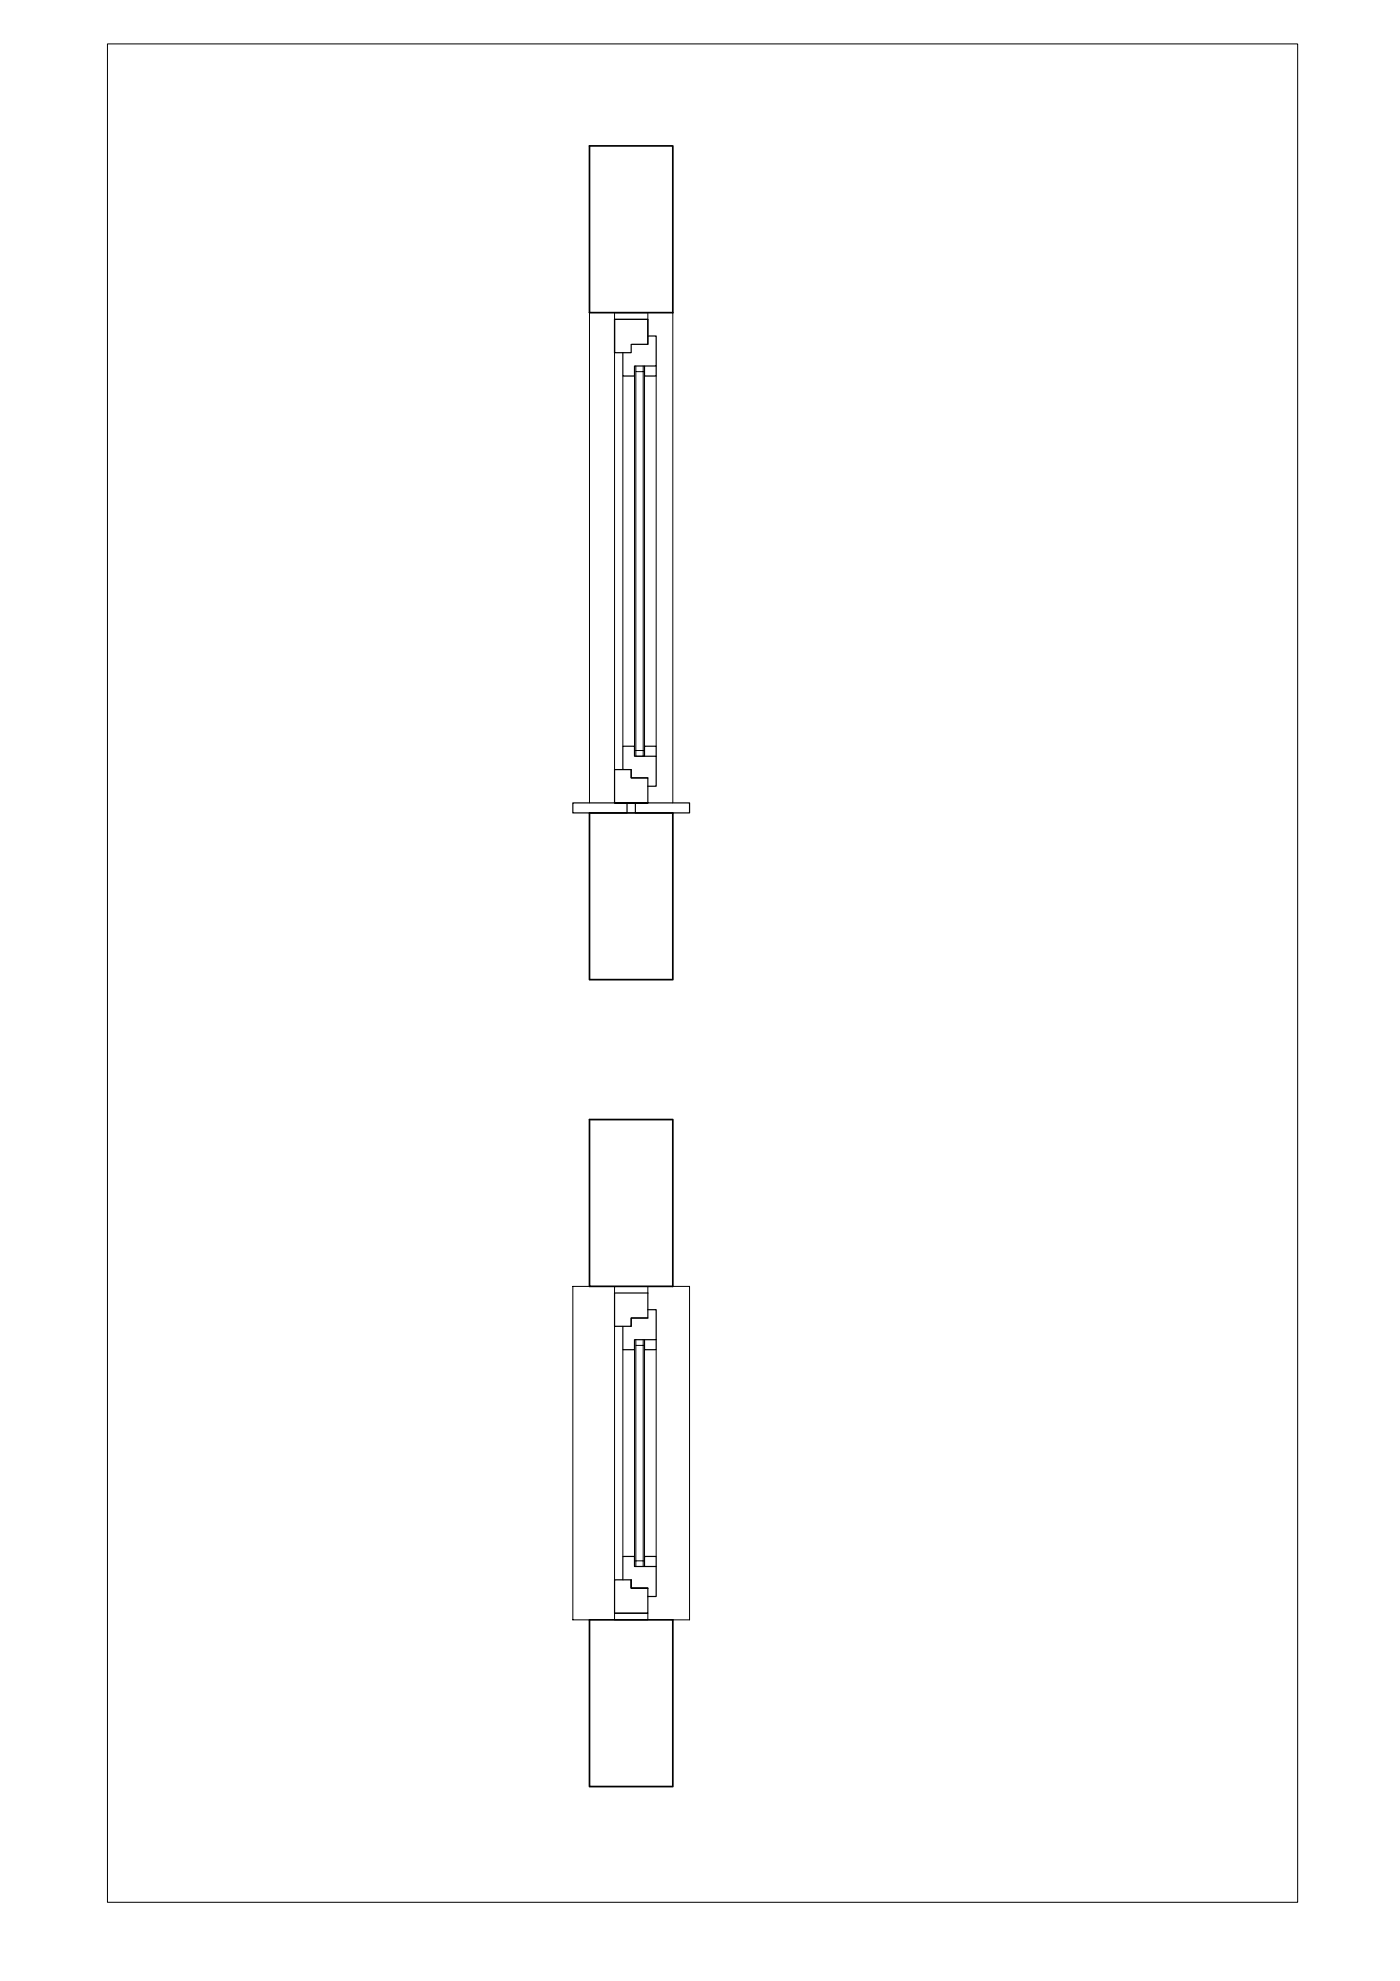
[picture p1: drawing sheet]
<svg xmlns="http://www.w3.org/2000/svg" width="420mm" height="594mm" viewBox="0 0 420 594" stroke-linecap="round" stroke-linejoin="round" font-family="sans-serif">
<path d="M176.8 43.8h25v49.9h-25zM176.8 243.8h25v50h-25zM176.8 335.7h25v50h-25zM176.8 485.7h25v50h-25z" fill="none" stroke="#000" stroke-width=".51"/>
<g fill="none" stroke="#000" stroke-width=".3">
<path d="M32.2 13.2h357.1v557.2h-357.1zM176.8 93.7v147M184.4 93.7h10v2.1h-10zM201.8 93.7v147M184.4 105.7v125.1M186.9 112.8v111M190.4 112.8v111M190.8 109.7v1.7h2.2M190.8 111.4v113.6M193 109.7v117.1h-2.2v-1.8M193.4 112.8v111M196.8 112.8v111"/>
<path d="M190.8 225h2.2M176.8 385.7h-4.9v100h4.9M184.4 387.7v-2h10v2M184.4 397.7v76M201.8 385.7h5.1v100h-5.1M186.9 404.7v62M190.4 404.7v62M190.8 401.7v1.7h2.2M190.8 403.4v64.6M193 401.7v68h-2.2v-1.7M193.4 404.7v62M196.8 404.7v62"/>
<path d="M190.8 468h2.2M184.4 483.7h10v2h-10z"/>
</g>
<g fill="none" stroke="#000" stroke-width=".36">
<path d="M184.4 95.8h10v7.5h-5v2.4h-5zM184.4 95.8v9.9M194.4 95.8v7.5M193.4 109.7v3.1h3.4v-3.1M194.4 100.8h2.4v8.9h-6.4v3.1h-3.5v-7.1M186.9 230.8v-7h3.5v3h6.4v9h-2.4M189.4 230.8v2.5h5M193.4 226.8v-3h3.4v3M171.9 240.7h16.2v3.1h-16.2zM184.4 240.7h10h-10v-9.9h5v2.5h5v7.4M190.6 240.7h16.3v3.1h-16.3zM184.4 387.7h10v7.5h-5v2.5h-5z"/>
<path d="M194.4 395.2h-5v2.5M194.4 392.7h2.4v9h-6.4v3h-3.5v-7M193.4 401.7v3h3.4v-3M184.4 473.7h5v2.5h5v7.5h-10zM186.9 473.7v-7h3.5v3h6.4v9h-2.4M189.4 473.7v2.5h5M193.4 469.7v-3h3.4v3"/>
</g>
</svg>
